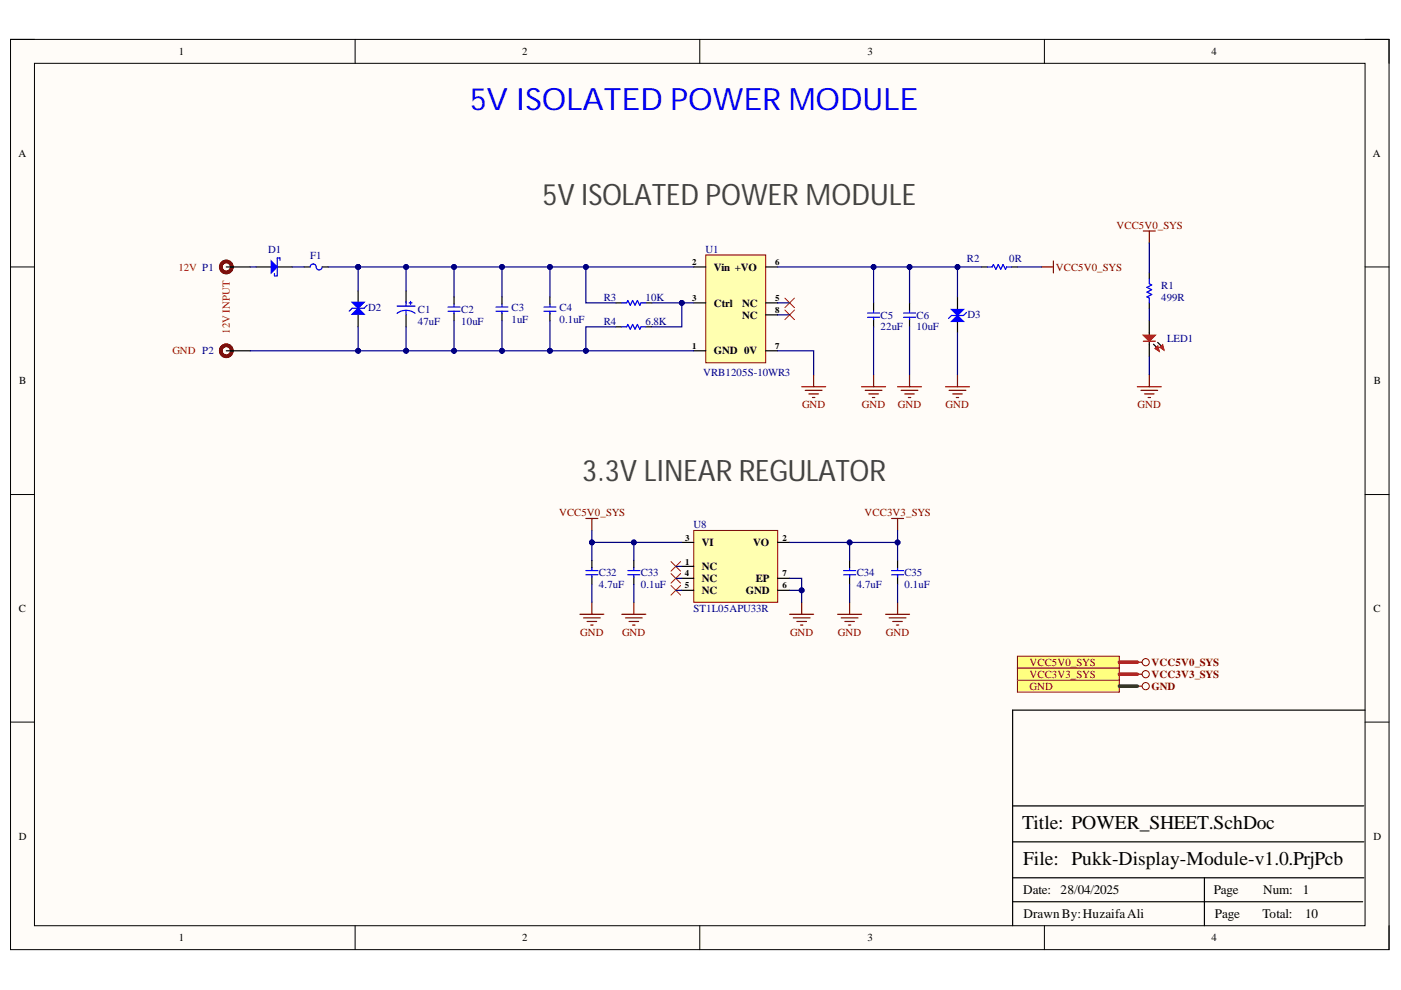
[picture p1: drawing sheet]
<svg xmlns="http://www.w3.org/2000/svg" width="297mm" height="210mm" viewBox="0 0 297 210" stroke-linecap="round" stroke-linejoin="round" font-family="sans-serif">
<defs><g id="words">
<text font-size="6.5" fill="#00f" x="99.7" y="23.4">5V ISOLATED POWER MODULE</text>
<g font-size="6.3" fill="#434343">
<text x="115.1" y="43.5">5V ISOLATED POWER MODULE</text>
<text x="123.4" y="101.9">3.3V LINEAR REGULATOR</text>
</g>
<g font-size="4.1">
<text x="216.7" y="175.8">Title: POWER_SHEET.SchDoc</text>
<text x="216.9" y="183.4">File: Pukk-Display-Module-v1.0.PrjPcb</text>
</g>
<g font-size="2.8">
<text x="216.9" y="189.6">Date:</text>
<text x="224.9" y="189.6">28/04/2025</text>
<text x="257.3" y="189.6">Page</text>
<text x="267.8" y="189.6">Num:</text>
<text x="276.2" y="189.6">1</text>
<text x="217" y="194.7">DrawnBy:HuzaifaAli</text>
<text x="257.6" y="194.7">Page</text>
<text x="267.7" y="194.7">Total:</text>
<text x="276.7" y="194.7">10</text>
</g>
<g font-size="2.3">
<text x="37.9" y="11.7">1</text>
<text x="110.7" y="11.7">2</text>
<text x="183.9" y="11.7">3</text>
<text x="256.8" y="11.7">4</text>
<text x="3.9" y="33.3">A</text>
<text x="291.1" y="33.3">A</text>
<text x="151.3" y="57.4">Vin +VO</text>
<text x="151.3" y="65">Ctrl</text>
<text x="157.4" y="65">NC</text>
<text x="157.4" y="67.5">NC</text>
<text x="151.3" y="75.1">GND 0V</text>
<text x="4.1" y="81.5">B</text>
<text x="291.3" y="81.5">B</text>
<text x="148.8" y="115.8">VI</text>
<text x="159.7" y="115.8">VO</text>
<text x="148.8" y="120.9">NC</text>
<text x="148.8" y="123.4">NC</text>
<text x="148.8" y="125.9">NC</text>
<text x="158.1" y="125.9">GND</text>
<text x="160.2" y="123.4">EP</text>
<text x="4" y="129.7">C</text>
<text x="291.2" y="129.7">C</text>
<text x="4" y="178">D</text>
<text x="291.2" y="178">D</text>
<text x="37.9" y="199.6">1</text>
<text x="110.7" y="199.6">2</text>
<text x="183.9" y="199.6">3</text>
<text x="256.8" y="199.6">4</text>
</g>
<g font-size="2.3" fill="#000080">
<text x="56.8" y="53.6">D1</text>
<text x="149.6" y="53.6">U1</text>
<text x="65.7" y="54.9">F1</text>
<text x="205" y="55.6">R2</text>
<text x="213.9" y="55.6">0R</text>
<text x="78.1" y="65.9">D2</text>
<text x="128" y="63.7">R3</text>
<text x="136.9" y="63.7">10K</text>
<text x="246.2" y="61.2">R1</text>
<text x="246.2" y="63.7">499R</text>
<text x="88.6" y="66.3">C1</text>
<text x="88.6" y="68.8">47uF</text>
<text x="97.8" y="66.3">C2</text>
<text x="97.8" y="68.8">10uF</text>
<text x="108.5" y="66">C3</text>
<text x="108.5" y="68.6">1uF</text>
<text x="118.6" y="66">C4</text>
<text x="118.6" y="68.6">0.1uF</text>
<text x="128" y="68.8">R4</text>
<text x="136.9" y="68.8">6.8K</text>
<text x="186.7" y="67.5">C5</text>
<text x="186.7" y="70.1">22uF</text>
<text x="194.3" y="67.5">C6</text>
<text x="194.3" y="70.1">10uF</text>
<text x="205.2" y="67.5">D3</text>
<text x="247.4" y="72.6">LED1</text>
<text x="149.1" y="79.7">VRB1205S-10WR3</text>
<text x="147" y="112">U8</text>
<text x="127" y="122.1">C32</text>
<text x="127" y="124.7">4.7uF</text>
<text x="135.9" y="122.1">C33</text>
<text x="135.9" y="124.7">0.1uF</text>
<text x="181.6" y="122.1">C34</text>
<text x="181.6" y="124.7">4.7uF</text>
<text x="191.8" y="122.1">C35</text>
<text x="191.8" y="124.7">0.1uF</text>
<text x="147" y="129.7">ST1L05APU33R</text>
</g>
<g font-size="2.3" fill="#800000">
<text x="236.7" y="48.5">VCC5V0_SYS</text>
<text x="223.8" y="57.4">VCC5V0_SYS</text>
<text x="170" y="86.6">GND</text>
<text x="182.7" y="86.6">GND</text>
<text x="190.3" y="86.6">GND</text>
<text x="200.5" y="86.6">GND</text>
<text x="241.2" y="86.6">GND</text>
<text x="118.5" y="109.5">VCC5V0_SYS</text>
<text x="183.3" y="109.5">VCC3V3_SYS</text>
<text x="123" y="134.8">GND</text>
<text x="131.9" y="134.8">GND</text>
<text x="167.5" y="134.8">GND</text>
<text x="177.7" y="134.8">GND</text>
<text x="187.8" y="134.8">GND</text>
<text x="218.3" y="141.2">VCC5V0_SYS</text>
<text x="218.3" y="143.7">VCC3V3_SYS</text>
<text x="244.1" y="141.2">VCC5V0_SYS</text>
<text x="244.1" y="143.7">VCC3V3_SYS</text>
<text x="218.3" y="146.2">GND</text>
<text x="244.1" y="146.2">GND</text>
</g>
<g font-size="2.3" fill="#f00">
<text x="37.8" y="57.4">12V P1</text>
<text x="48.7" y="70.8" transform="rotate(-90 48.7 70.8)">12V INPUT</text>
<text x="36.5" y="75.1">GND P2</text>
</g>
<g font-size="1.9">
<text x="146.8" y="56.2">2</text>
<text x="164.4" y="56.2">6</text>
<text x="146.8" y="63.8">3</text>
<text x="164.4" y="63.8">5</text>
<text x="164.4" y="66.4">8</text>
<text x="146.8" y="74">1</text>
<text x="164.4" y="74">7</text>
<text x="145.3" y="114.6">3</text>
<text x="145.3" y="119.7">1</text>
<text x="165.9" y="114.6">2</text>
<text x="145.2" y="122.2">4</text>
<text x="145.2" y="124.8">5</text>
<text x="165.9" y="124.8">6</text>
<text x="165.9" y="122.2">7</text>
</g>
</g></defs>
<path d="M2.2 8.4h292.3v192.9h-292.3z" fill-rule="evenodd" fill="#fffcf8"/>
<path d="M2.2 8.4h292.3v192.9h-292.3z" fill="none" stroke="#000" stroke-width=".21"/>
<path d="M7.3 13.4h282.1v182.9h-282.1z" fill-rule="evenodd" fill="#fffcf8"/>
<g fill="none" stroke="#000" stroke-width=".21">
<path d="M2.2 8.3h5.1M7.3 13.4h282.1v182.9h-282.1zM75.3 8.3v5.1M148.4 8.3v5.1M221.4 8.4v5M289.4 8.4h5.1v5M2.2 56.6h5.1M289.4 56.6h5.1M2.2 104.9h5.1M289.4 104.9h5.1M2.2 153.1h5.1M289.4 153.1h5.1"/>
<path d="M75.3 196.3v5M148.4 196.3v5M221.4 196.3v5M294.5 196.3v5"/>
</g>
<path d="M289.4 150.6h-74.7v45.7M214.7 178.5h74.5M214.7 170.9h74.5M214.7 191.2h74.2M214.7 186.1h74.5M255.4 186.1v10.2" fill="none" stroke="#000" stroke-width=".25"/>
<path d="M149.6 54.1h12.7v22.8h-12.7z" fill-rule="evenodd" fill="#ffffb0"/>
<path d="M149.6 54.1h12.7v22.8h-12.7z" fill="none" stroke="#800000" stroke-width=".21"/>
<g fill="none" stroke="#000" stroke-width=".25">
<path d="M48 56.6h5.1M147.1 56.6h2.5M162.3 56.6h2.6M48 74.4h5.1M75.9 61.7v2.5M75.9 66.8v2.5M86.1 61.7v2.5M86.1 66.8v2.5M96.3 62.9v1.6M96.3 66.4v1.6M106.4 62.9v1.6M106.4 66.4v1.6"/>
<path d="M116.6 62.9v1.6M116.6 66.4v1.6M130.6 64.2h1.2M130.6 69.3h1.2M136.9 64.2h1.3M136.9 69.3h1.3M147.1 74.4h2.5M147.1 64.2h2.5M162.3 74.4h2.6M162.3 64.2h2.6M162.3 66.8h2.6"/>
</g>
<g fill="none" stroke="#5b0f00" stroke-width=".76">
<circle cx="48" cy="56.6" r="1.17"/>
<circle cx="48" cy="74.4" r="1.17"/>
</g>
<path d="M166.4 63.2l2 2M166.4 65.7l2 2.1M168.4 63.2l-2 2M168.4 65.7l-2 2.1" fill="none" stroke="#f00" stroke-width=".21"/>
<g fill="none" stroke="#00f" stroke-width=".25">
<path d="M84.2 66.4a3.2 3.2 0 0 1 3.8 0M84.2 64.9h3.8M86.1 64v.9M86.1 65.8v1M86.7 64.2h.7M87 63.9v.6M95 66h2.5M95 65.1h2.5M96.3 64.5v.5M96.3 66v.5M105.2 66h2.5M105.2 65.1h2.5"/>
<path d="M106.4 64.5v.5M106.4 66v.5M115.3 66h2.6M115.3 65.1h2.6M116.6 64.5v.5M116.6 66v.5M131.8 64.2h1.1l.2-.5 .5 1 .5-1 .5 1 .5-1 .6 1 .2-.5h1M131.8 69.3h1.1l.2-.5 .5 1 .5-1 .5 1 .5-1 .6 1 .2-.5h1"/>
</g>
<path d="M74.7 66.6l1.2-1.2 1.3 1.2z" fill="#00f"/>
<path d="M74.7 66.6l1.2-1.2 1.3 1.2zM77.8 64.7l-.6 .7h-2.5l-.7 .6" fill="none" stroke="#00f" stroke-width=".25"/>
<path d="M74.7 64.1h2.5l-1.3 1.3z" fill="#00f"/>
<path d="M74.7 64.1h2.5l-1.3 1.3zM183.9 67.3h2.6M183.9 66.4h2.6M185.2 65.7v.5M185.2 67.3v.5" fill="none" stroke="#00f" stroke-width=".25"/>
<path d="M185.2 64.2v1.5M185.2 67.7v1.6M203 63v2.5M203 68v2.6" fill="none" stroke="#000" stroke-width=".25"/>
<path d="M220.8 56.6h2.5M223.3 55.3v2.6" fill="none" stroke="#800000" stroke-width=".25"/>
<path d="M201.7 68.2l1.3-1.3 1.3 1.3z" fill="#00f"/>
<path d="M201.7 68.2l1.3-1.3 1.3 1.3zM204.9 66.2l-.6 .7h-2.6l-.6 .6" fill="none" stroke="#00f" stroke-width=".25"/>
<path d="M201.7 65.6h2.6l-1.3 1.3z" fill="#00f"/>
<path d="M201.7 65.6h2.6l-1.3 1.3z" fill="none" stroke="#00f" stroke-width=".25"/>
<path d="M215.7 139.1h21.6v2.6h-21.6z" fill-rule="evenodd" fill="#ffff80"/>
<g fill="none" stroke="#800000" stroke-width=".21">
<path d="M215.7 139.1h21.6v2.6h-21.6z"/>
<circle cx="242.9" cy="140.4" r=".76"/>
</g>
<g fill="none" stroke="#800000" stroke-width=".25">
<path d="M172.5 79.5v2.5M185.2 79.5v2.5M203 79.5v2.5M170 82h5.1M170.7 82.8h3.6M171.5 83.5h2M172.3 84.3h.5M182.7 82h5.1M183.4 82.8h3.6M184.2 83.5h2M185 84.3h.5M200.5 82h5.1"/>
<path d="M201.2 82.8h3.6M202 83.5h2M202.7 84.3h.6M241.1 140.4h1.1"/>
</g>
<path d="M244.6 73l.6 .6" fill="none" stroke="#000" stroke-width=".25"/>
<path d="M245.2 73.6l-.3 .3 .6-.6 .3 1.2-.9-.6z" fill-rule="evenodd" fill="#c00"/>
<path d="M245.2 73.6l-.3 .3 .6-.6 .3 1.2-.9-.6z" fill="none" stroke="#c00" stroke-width=".21"/>
<path d="M245.5 72.6l.7 .8" fill="none" stroke="#000" stroke-width=".25"/>
<path d="M246.2 73.4l-.3 .3 .6-.6 .3 1.2-.9-.6z" fill-rule="evenodd" fill="#c00"/>
<path d="M246.2 73.4l-.3 .3 .6-.6 .3 1.2-.9-.6z" fill="none" stroke="#c00" stroke-width=".21"/>
<path d="M243.7 68v3.1M243.7 72.3v3.4" fill="none" stroke="#000" stroke-width=".25"/>
<path d="M242.4 72.3h2.5" fill="none" stroke="#c00" stroke-width=".25"/>
<path d="M242.4 71.1h2.5l-1.2 1.2z" fill="#c00"/>
<path d="M242.4 71.1h2.5l-1.2 1.2z" fill="none" stroke="#c00" stroke-width=".25"/>
<path d="M54.3 56.6h3.2M58.8 56.6h3.2M243.7 57.9v1.2M243.7 64.2v1.3" fill="none" stroke="#000" stroke-width=".25"/>
<path d="M243.7 59.1v1.1l.5 .2-1 .5 1 .5-1 .5 1 .5-1 .6 .5 .2v1" fill="none" stroke="#00f" stroke-width=".25"/>
<path d="M242.4 49h2.5M243.7 49v2.5M243.7 79.5v2.5M241.1 82h5.1M241.9 82.8h3.6M242.7 83.5h2M243.4 84.3h.5" fill="none" stroke="#800000" stroke-width=".25"/>
<path d="M57.5 55.3l1.3 1.3-1.3 1.3z" fill="#00f"/>
<path d="M57.5 55.3l1.3 1.3-1.3 1.3zM58.2 58v.5h.5M59.4 55.2v-.5h-.6v3.8M65.8 56.6a.68 .68 0 0 1 .8-.6 .68 .68 0 0 1 .5 .8 .63 .63 0 0 0 .7 .4 .63 .63 0 0 0 .5-.6M191.6 67.3h2.5M191.6 66.4h2.5M192.8 65.7v.5M192.8 67.3v.5" fill="none" stroke="#00f" stroke-width=".25"/>
<path d="M64.5 56.6h1.3M68.3 56.6h1.3M192.8 64.2v1.5M192.8 67.7v1.6" fill="none" stroke="#000" stroke-width=".25"/>
<path d="M192.8 79.5v2.5M190.3 82h5.1M191.1 82.8h3.5M191.8 83.5h2.1M192.6 84.3h.5" fill="none" stroke="#800000" stroke-width=".25"/>
<path d="M215.7 144.2h21.6v2.6h-21.6z" fill-rule="evenodd" fill="#ffff80"/>
<g fill="none" stroke="#800000" stroke-width=".21">
<path d="M215.7 144.2h21.6v2.6h-21.6z"/>
<circle cx="242.9" cy="145.5" r=".76"/>
</g>
<path d="M189 109.9h2.6M190.3 109.9v2.6M241.1 145.5h1.1" fill="none" stroke="#800000" stroke-width=".25"/>
<path d="M208.1 56.6h1.3M214.4 56.6h1.3M125.5 118.8v1.5M180.1 118.8v1.5M125.5 122.2v1.7M180.1 122.2v1.7" fill="none" stroke="#000" stroke-width=".25"/>
<path d="M209.4 56.6h1l.2-.5 .5 1 .6-1 .5 1 .5-1 .5 1 .2-.5h1M124.2 121.9h2.6M124.2 121h2.6M125.5 120.3v.5M125.5 121.9v.5M178.9 121.9h2.5M178.9 121h2.5M180.1 120.3v.6M180.1 121.9v.5" fill="none" stroke="#00f" stroke-width=".25"/>
<path d="M142.3 119.1l2 2M144.3 119.1l-2 2M142.3 121.6l2 2M142.3 124.1l2 2.1M144.3 121.6l-2 2M144.3 124.1l-2 2.1" fill="none" stroke="#f00" stroke-width=".21"/>
<path d="M147.1 112.5h17.8v15.2h-17.8z" fill-rule="evenodd" fill="#ffffb0"/>
<path d="M147.1 112.5h17.8v15.2h-17.8z" fill="none" stroke="#800000" stroke-width=".21"/>
<path d="M144.6 115h2.5M164.9 115h2.5M144.6 120.1h2.5M144.6 125.2h2.5M144.6 122.6h2.5M164.9 125.2h2.5M164.9 122.6h2.5" fill="none" stroke="#000" stroke-width=".25"/>
<g fill="none" stroke="#800000" stroke-width=".25">
<path d="M124.2 109.9h2.6M125.5 109.9v2.6M122.9 130.2h5.1M123.7 131h3.6M124.5 131.8h2M125.2 132.5h.5M125.5 127.7v2.5M167.4 130.2h5.1M168.2 131h3.5M168.9 131.8h2.1M169.7 132.5h.5M170 127.7v2.5"/>
<path d="M177.6 130.2h5.1M178.4 131h3.5M179.1 131.8h2.1M179.9 132.5h.5M180.1 127.7v2.5"/>
</g>
<path d="M215.7 141.7h21.6v2.5h-21.6z" fill-rule="evenodd" fill="#ffff80"/>
<g fill="none" stroke="#800000" stroke-width=".21">
<path d="M215.7 141.7h21.6v2.5h-21.6z"/>
<circle cx="242.9" cy="142.9" r=".76"/>
</g>
<path d="M187.8 130.2h5M188.5 131h3.6M189.3 131.8h2M190 132.5h.6M190.3 127.7v2.5M241.1 142.9h1.1" fill="none" stroke="#800000" stroke-width=".25"/>
<path d="M190.3 118.8v1.5M190.3 122.2v1.7" fill="none" stroke="#000" stroke-width=".25"/>
<path d="M189 121.9h2.6M189 121h2.6M190.3 120.3v.6M190.3 121.9v.5" fill="none" stroke="#00f" stroke-width=".25"/>
<path d="M144.6 64.2v5.1h-6.4M164.9 64.2h2.5M164.9 66.8h2.5" fill="none" stroke="#000080" stroke-width=".25"/>
<circle cx="144.6" cy="64.2" r=".51" fill="#000080"/>
<circle cx="144.6" cy="64.2" r=".51" fill="none" stroke="#000080" stroke-width=".21"/>
<path d="M130.6 69.3h-6.4v5.1" fill="none" stroke="#000080" stroke-width=".25"/>
<circle cx="124.2" cy="74.4" r=".51" fill="#000080"/>
<circle cx="124.2" cy="74.4" r=".51" fill="none" stroke="#000080" stroke-width=".21"/>
<path d="M124.2 56.6v7.6h6.4" fill="none" stroke="#000080" stroke-width=".25"/>
<circle cx="124.2" cy="56.6" r=".51" fill="#000080"/>
<circle cx="124.2" cy="56.6" r=".51" fill="none" stroke="#000080" stroke-width=".21"/>
<path d="M86.1 56.6v5.1" fill="none" stroke="#000080" stroke-width=".25"/>
<circle cx="86.1" cy="56.6" r=".51" fill="#000080"/>
<circle cx="86.1" cy="56.6" r=".51" fill="none" stroke="#000080" stroke-width=".21"/>
<path d="M96.3 68v6.4" fill="none" stroke="#000080" stroke-width=".25"/>
<circle cx="96.3" cy="74.4" r=".51" fill="#000080"/>
<circle cx="96.3" cy="74.4" r=".51" fill="none" stroke="#000080" stroke-width=".21"/>
<path d="M96.3 56.6v6.3" fill="none" stroke="#000080" stroke-width=".25"/>
<circle cx="96.3" cy="56.6" r=".51" fill="#000080"/>
<circle cx="96.3" cy="56.6" r=".51" fill="none" stroke="#000080" stroke-width=".21"/>
<path d="M106.4 68v6.4" fill="none" stroke="#000080" stroke-width=".25"/>
<circle cx="106.4" cy="74.4" r=".51" fill="#000080"/>
<circle cx="106.4" cy="74.4" r=".51" fill="none" stroke="#000080" stroke-width=".21"/>
<path d="M106.4 56.6v6.3" fill="none" stroke="#000080" stroke-width=".25"/>
<circle cx="106.4" cy="56.6" r=".51" fill="#000080"/>
<circle cx="106.4" cy="56.6" r=".51" fill="none" stroke="#000080" stroke-width=".21"/>
<path d="M116.6 56.6v6.3" fill="none" stroke="#000080" stroke-width=".25"/>
<circle cx="116.6" cy="56.6" r=".51" fill="#000080"/>
<circle cx="116.6" cy="56.6" r=".51" fill="none" stroke="#000080" stroke-width=".21"/>
<path d="M116.6 68v6.4" fill="none" stroke="#000080" stroke-width=".25"/>
<circle cx="116.6" cy="74.4" r=".51" fill="#000080"/>
<circle cx="116.6" cy="74.4" r=".51" fill="none" stroke="#000080" stroke-width=".21"/>
<path d="M75.9 56.6v5.1" fill="none" stroke="#000080" stroke-width=".25"/>
<circle cx="75.9" cy="56.6" r=".51" fill="#000080"/>
<circle cx="75.9" cy="56.6" r=".51" fill="none" stroke="#000080" stroke-width=".21"/>
<path d="M75.9 69.3v5.1" fill="none" stroke="#000080" stroke-width=".25"/>
<circle cx="75.9" cy="74.4" r=".51" fill="#000080"/>
<circle cx="75.9" cy="74.4" r=".51" fill="none" stroke="#000080" stroke-width=".21"/>
<path d="M86.1 69.3v5.1" fill="none" stroke="#000080" stroke-width=".25"/>
<circle cx="86.1" cy="74.4" r=".51" fill="#000080"/>
<circle cx="86.1" cy="74.4" r=".51" fill="none" stroke="#000080" stroke-width=".21"/>
<path d="M185.2 56.6v7.6" fill="none" stroke="#000080" stroke-width=".25"/>
<circle cx="185.2" cy="56.6" r=".51" fill="#000080"/>
<circle cx="185.2" cy="56.6" r=".51" fill="none" stroke="#000080" stroke-width=".21"/>
<path d="M237.3 140.4h3.8" fill="none" stroke="#f00" stroke-width=".76"/>
<path d="M53.1 56.6h1.2M192.8 56.6v7.6M243.7 51.5v6.4M164.9 74.4h7.6v5.1M185.2 69.3v10.2M192.8 69.3v10.2M243.7 65.5v2.5M243.7 75.7v3.8" fill="none" stroke="#000080" stroke-width=".25"/>
<circle cx="192.8" cy="56.6" r=".51" fill="#000080"/>
<circle cx="192.8" cy="56.6" r=".51" fill="none" stroke="#000080" stroke-width=".21"/>
<path d="M62 56.6h2.5M69.6 56.6h6.3" fill="none" stroke="#000080" stroke-width=".25"/>
<circle cx="75.9" cy="56.6" r=".51" fill="#000080"/>
<circle cx="75.9" cy="56.6" r=".51" fill="none" stroke="#000080" stroke-width=".21"/>
<path d="M237.3 145.5h3.8" fill="none" stroke="#274e13" stroke-width=".76"/>
<path d="M203 56.6h5.1M203 70.6v8.9" fill="none" stroke="#000080" stroke-width=".25"/>
<circle cx="203" cy="56.6" r=".51" fill="#000080"/>
<circle cx="203" cy="56.6" r=".51" fill="none" stroke="#000080" stroke-width=".21"/>
<path d="M215.7 56.6h5.1M167.4 125.2h2.6" fill="none" stroke="#000080" stroke-width=".25"/>
<circle cx="170" cy="125.2" r=".51" fill="#000080"/>
<circle cx="170" cy="125.2" r=".51" fill="none" stroke="#000080" stroke-width=".21"/>
<path d="M125.5 115v3.8M180.1 123.9v3.8" fill="none" stroke="#000080" stroke-width=".25"/>
<circle cx="125.5" cy="115" r=".51" fill="#000080"/>
<circle cx="125.5" cy="115" r=".51" fill="none" stroke="#000080" stroke-width=".21"/>
<path d="M125.5 123.9v3.8M167.4 122.6h2.6v5.1" fill="none" stroke="#000080" stroke-width=".25"/>
<circle cx="170" cy="125.2" r=".51" fill="#000080"/>
<circle cx="170" cy="125.2" r=".51" fill="none" stroke="#000080" stroke-width=".21"/>
<path d="M167.4 115h12.7v3.8" fill="none" stroke="#000080" stroke-width=".25"/>
<circle cx="180.1" cy="115" r=".51" fill="#000080"/>
<circle cx="180.1" cy="115" r=".51" fill="none" stroke="#000080" stroke-width=".21"/>
<path d="M190.3 112.5v2.5h-10.2" fill="none" stroke="#000080" stroke-width=".25"/>
<circle cx="190.3" cy="115" r=".51" fill="#000080"/>
<circle cx="190.3" cy="115" r=".51" fill="none" stroke="#000080" stroke-width=".21"/>
<circle cx="180.1" cy="115" r=".51" fill="#000080"/>
<circle cx="180.1" cy="115" r=".51" fill="none" stroke="#000080" stroke-width=".21"/>
<path d="M237.3 142.9h3.8" fill="none" stroke="#f00" stroke-width=".76"/>
<path d="M190.3 115v3.8M190.3 123.9v3.8" fill="none" stroke="#000080" stroke-width=".25"/>
<circle cx="190.3" cy="115" r=".51" fill="#000080"/>
<circle cx="190.3" cy="115" r=".51" fill="none" stroke="#000080" stroke-width=".21"/>
<path d="M75.9 56.6h71.2" fill="none" stroke="#000080" stroke-width=".25"/>
<circle cx="75.9" cy="56.6" r=".51" fill="#000080"/>
<circle cx="75.9" cy="56.6" r=".51" fill="none" stroke="#000080" stroke-width=".21"/>
<circle cx="86.1" cy="56.6" r=".51" fill="#000080"/>
<circle cx="86.1" cy="56.6" r=".51" fill="none" stroke="#000080" stroke-width=".21"/>
<circle cx="96.3" cy="56.6" r=".51" fill="#000080"/>
<circle cx="96.3" cy="56.6" r=".51" fill="none" stroke="#000080" stroke-width=".21"/>
<circle cx="106.4" cy="56.6" r=".51" fill="#000080"/>
<circle cx="106.4" cy="56.6" r=".51" fill="none" stroke="#000080" stroke-width=".21"/>
<circle cx="116.6" cy="56.6" r=".51" fill="#000080"/>
<circle cx="116.6" cy="56.6" r=".51" fill="none" stroke="#000080" stroke-width=".21"/>
<circle cx="124.2" cy="56.6" r=".51" fill="#000080"/>
<circle cx="124.2" cy="56.6" r=".51" fill="none" stroke="#000080" stroke-width=".21"/>
<path d="M138.2 64.2h8.9" fill="none" stroke="#000080" stroke-width=".25"/>
<circle cx="144.6" cy="64.2" r=".51" fill="#000080"/>
<circle cx="144.6" cy="64.2" r=".51" fill="none" stroke="#000080" stroke-width=".21"/>
<path d="M164.9 56.6h38.1v6.4" fill="none" stroke="#000080" stroke-width=".25"/>
<circle cx="185.2" cy="56.6" r=".51" fill="#000080"/>
<circle cx="185.2" cy="56.6" r=".51" fill="none" stroke="#000080" stroke-width=".21"/>
<circle cx="192.8" cy="56.6" r=".51" fill="#000080"/>
<circle cx="192.8" cy="56.6" r=".51" fill="none" stroke="#000080" stroke-width=".21"/>
<circle cx="203" cy="56.6" r=".51" fill="#000080"/>
<circle cx="203" cy="56.6" r=".51" fill="none" stroke="#000080" stroke-width=".21"/>
<path d="M125.5 112.5v2.5h19.1M143.3 120.1h1.3M143.3 122.6h1.3M143.3 125.2h1.3" fill="none" stroke="#000080" stroke-width=".25"/>
<circle cx="134.4" cy="115" r=".51" fill="#000080"/>
<circle cx="134.4" cy="115" r=".51" fill="none" stroke="#000080" stroke-width=".21"/>
<circle cx="125.5" cy="115" r=".51" fill="#000080"/>
<circle cx="125.5" cy="115" r=".51" fill="none" stroke="#000080" stroke-width=".21"/>
<path d="M134.4 118.8v1.5M134.4 122.2v1.7" fill="none" stroke="#000" stroke-width=".25"/>
<path d="M133.1 121.9h2.6M133.1 121h2.6M134.4 120.3v.5M134.4 121.9v.5" fill="none" stroke="#00f" stroke-width=".25"/>
<path d="M131.8 130.2h5.1M132.6 131h3.6M133.4 131.8h2M134.1 132.5h.5M134.4 127.7v2.5" fill="none" stroke="#800000" stroke-width=".25"/>
<path d="M134.4 115v3.8M134.4 123.9v3.8" fill="none" stroke="#000080" stroke-width=".25"/>
<circle cx="134.4" cy="115" r=".51" fill="#000080"/>
<circle cx="134.4" cy="115" r=".51" fill="none" stroke="#000080" stroke-width=".21"/>
<path d="M53.1 74.4h94" fill="none" stroke="#000080" stroke-width=".25"/>
<circle cx="75.9" cy="74.4" r=".51" fill="#000080"/>
<circle cx="75.9" cy="74.4" r=".51" fill="none" stroke="#000080" stroke-width=".21"/>
<circle cx="86.1" cy="74.4" r=".51" fill="#000080"/>
<circle cx="86.1" cy="74.4" r=".51" fill="none" stroke="#000080" stroke-width=".21"/>
<circle cx="96.3" cy="74.4" r=".51" fill="#000080"/>
<circle cx="96.3" cy="74.4" r=".51" fill="none" stroke="#000080" stroke-width=".21"/>
<circle cx="106.4" cy="74.4" r=".51" fill="#000080"/>
<circle cx="106.4" cy="74.4" r=".51" fill="none" stroke="#000080" stroke-width=".21"/>
<circle cx="116.6" cy="74.4" r=".51" fill="#000080"/>
<circle cx="116.6" cy="74.4" r=".51" fill="none" stroke="#000080" stroke-width=".21"/>
<circle cx="124.2" cy="74.4" r=".51" fill="#000080"/>
<circle cx="124.2" cy="74.4" r=".51" fill="none" stroke="#000080" stroke-width=".21"/>
<use href="#words"/>
</svg>
